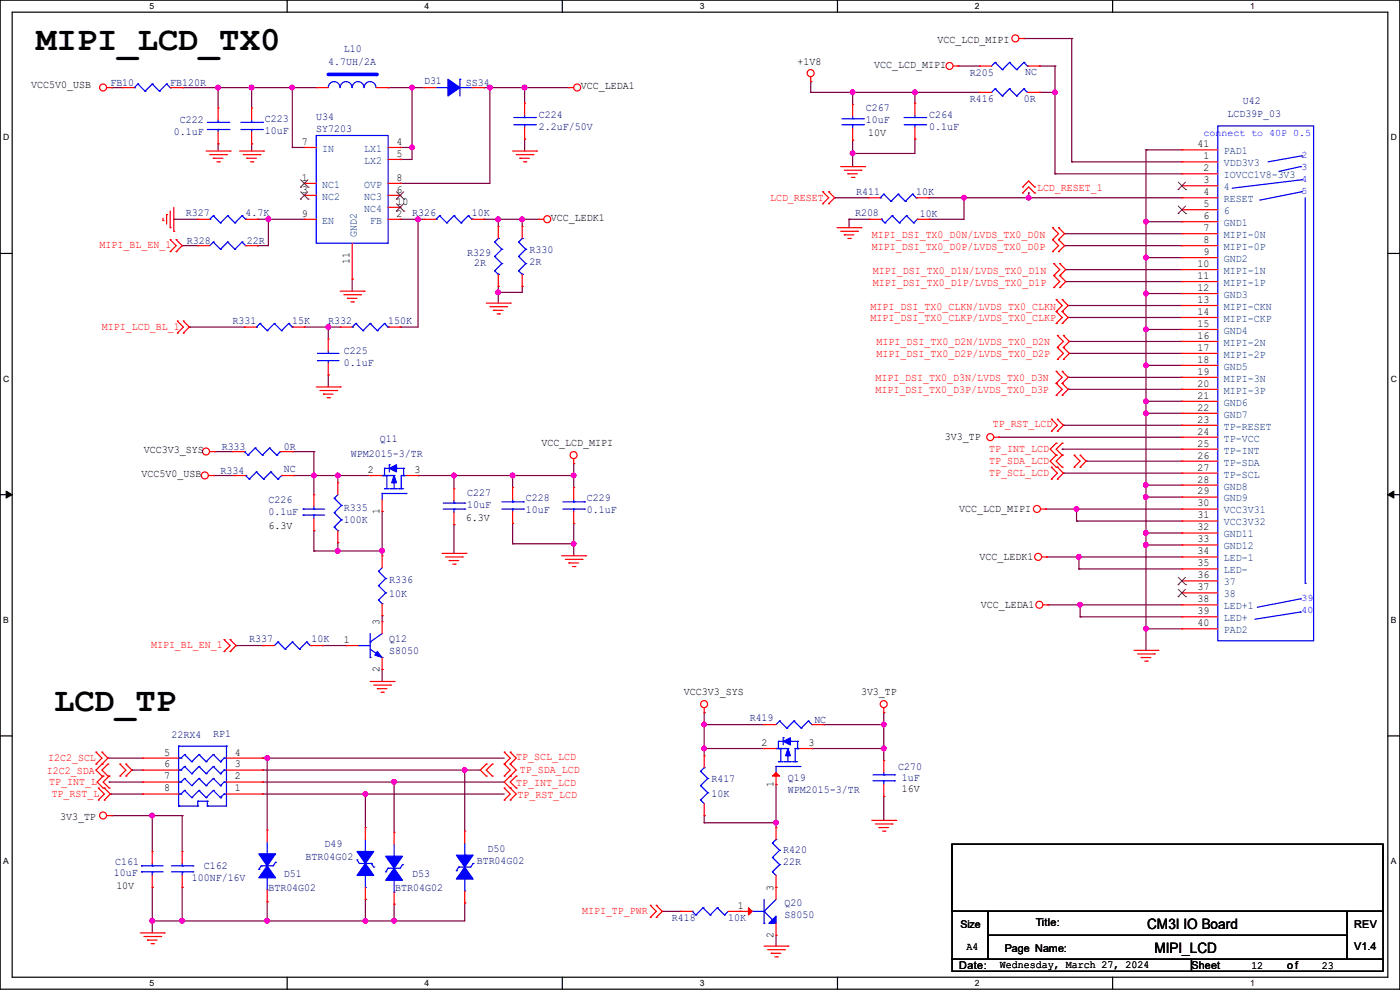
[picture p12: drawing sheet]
<svg xmlns="http://www.w3.org/2000/svg" width="297mm" height="210mm" viewBox="0 0 297 210" stroke-linecap="round" stroke-linejoin="round" font-family="sans-serif">
<defs><g id="words">
<g font-size="7.2">
<text x="7.7" y="10.7">MIPI_LCD_TX0</text>
<text x="11.5" y="150.9">LCD_TP</text>
</g>
<g font-size="3">
<text x="243.4" y="197.1">CM3I IO Board</text>
<text x="244.9" y="202.2">MIPI_LCD</text>
</g>
<g font-size="2.3" fill="#000080">
<text x="72.9" y="11">L10</text>
<text x="69.6" y="13.8">4.7UH/2A</text>
<text x="90" y="17.9">D31</text>
<text x="205.8" y="16.1">R205</text>
<text x="217.5" y="15.9">NC</text>
<text x="23.4" y="18.2">FB10</text>
<text x="36.1" y="18.2">FB120R</text>
<text x="98.8" y="18.2">SS34</text>
<text x="183.7" y="23.5">C267</text>
<text x="205.8" y="21.7">R416</text>
<text x="217.2" y="21.7">0R</text>
<text x="263.7" y="22">U42</text>
<text x="36.9" y="28.6">0.1uF</text>
<text x="38.1" y="26">C222</text>
<text x="56.2" y="25.8">C223</text>
<text x="56.2" y="28.3">10uF</text>
<text x="67.1" y="25.5">U34</text>
<text x="67.1" y="28.1">SY7203</text>
<text x="114.3" y="25">C224</text>
<text x="114.3" y="27.6">2.2uF/50V</text>
<text x="183.7" y="26">10uF</text>
<text x="197.1" y="25">C264</text>
<text x="197.1" y="27.6">0.1uF</text>
<text x="260.4" y="24.8">LCD39P_03</text>
<text x="181.7" y="41.3">R411</text>
<text x="194.3" y="41.3">10K</text>
<text x="39.4" y="45.8">R327</text>
<text x="52.1" y="45.8">4.7K</text>
<text x="87.4" y="45.8">R326</text>
<text x="100.1" y="45.8">10K</text>
<text x="181.4" y="45.8">R208</text>
<text x="195.1" y="46.1">10K</text>
<text x="39.7" y="51.7">R328</text>
<text x="52.4" y="51.7">22R</text>
<text x="112.3" y="53.7">R330</text>
<text x="99.1" y="54.2">R329</text>
<text x="100.6" y="56.5">2R</text>
<text x="112.3" y="56.3">2R</text>
<text x="49.3" y="68.7">R331</text>
<text x="62" y="68.7">15K</text>
<text x="69.6" y="68.7">R332</text>
<text x="82.3" y="68.7">150K</text>
<text x="72.9" y="75.1">C225</text>
<text x="72.9" y="77.6">0.1uF</text>
<text x="47" y="95.4">R333</text>
<text x="60.2" y="95.4">0R</text>
<text x="80.6" y="93.9">Q11</text>
<text x="46.8" y="100.5">R334</text>
<text x="60.2" y="100.2">NC</text>
<text x="74.5" y="96.9">WPM2015-3/TR</text>
<text x="56.9" y="106.8">C226</text>
<text x="99.1" y="105.3">C227</text>
<text x="99.1" y="107.8">10uF</text>
<text x="111.5" y="106.3">C228</text>
<text x="124.5" y="106.3">C229</text>
<text x="56.9" y="109.3">0.1uF</text>
<text x="72.9" y="108.3">R335</text>
<text x="72.9" y="110.9">100K</text>
<text x="111.5" y="108.8">10uF</text>
<text x="124.5" y="108.8">0.1uF</text>
<text x="82.6" y="123.6">R336</text>
<text x="82.6" y="126.6">10K</text>
<text x="52.9" y="136.3">R337</text>
<text x="66.1" y="136.3">10K</text>
<text x="82.6" y="136.3">Q12</text>
<text x="82.6" y="138.8">S8050</text>
<text x="159" y="153">R419</text>
<text x="172.8" y="153.3">NC</text>
<text x="36.4" y="156.6">22RX4</text>
<text x="45.3" y="156.3">RP1</text>
<text x="150.9" y="166">R417</text>
<text x="167.2" y="165.7">Q19</text>
<text x="190.5" y="163.4">C270</text>
<text x="191.3" y="165.7">1uF</text>
<text x="150.9" y="169">10K</text>
<text x="167.2" y="168.3">WPM2015-3/TR</text>
<text x="68.9" y="179.7">D49</text>
<text x="24.2" y="185.8">10uF</text>
<text x="24.4" y="183.5">C161</text>
<text x="43.2" y="184.3">C162</text>
<text x="64.8" y="182.5">BTR04G02</text>
<text x="101.1" y="183.3">BTR04G02</text>
<text x="103.4" y="180.7">D50</text>
<text x="166.2" y="181">R420</text>
<text x="166.2" y="183.5">22R</text>
<text x="40.7" y="186.8">100NF/16V</text>
<text x="56.9" y="189.1">BTR04G02</text>
<text x="60.2" y="186.1">D51</text>
<text x="83.9" y="189.1">BTR04G02</text>
<text x="87.4" y="186.1">D53</text>
<text x="142.5" y="195.5">R418</text>
<text x="154.5" y="195.5">10K</text>
<text x="166.4" y="192.2">Q20</text>
<text x="166.4" y="194.7">S8050</text>
</g>
<g font-size="2.3">
<text x="198.9" y="9">VCC_LCD_MIPI</text>
<text x="169.2" y="13.8">+1V8</text>
<text x="185.5" y="14.4">VCC_LCD_MIPI</text>
<text x="6.6" y="18.7">VCC5V0_USB</text>
<text x="123.2" y="18.9">VCC_LEDA1</text>
<text x="184.2" y="28.8">10V</text>
<text x="64.1" y="30.7">7</text>
<text x="84.1" y="30.7">4</text>
<text x="84.1" y="33.3">5</text>
<text x="254" y="31.2">41</text>
<text x="255.3" y="33.8">1</text>
<text x="64.1" y="40.9">3</text>
<text x="64.1" y="38.4">1</text>
<text x="84.1" y="40.9">6</text>
<text x="84.1" y="38.4">8</text>
<text x="255.3" y="36.3">2</text>
<text x="255.3" y="38.9">3</text>
<text x="255.3" y="41.4">4</text>
<text x="64.1" y="46">9</text>
<text x="84.1" y="46">2</text>
<text x="84.1" y="43.4">10</text>
<text x="116.9" y="46.9">VCC_LEDK1</text>
<text x="255.3" y="43.9">5</text>
<text x="255.3" y="46.5">6</text>
<text x="255.3" y="49">7</text>
<text x="255.3" y="51.6">8</text>
<text x="74.2" y="55.9" transform="rotate(-90 74.2 55.9)">11</text>
<text x="254" y="56.6">10</text>
<text x="254" y="59.2">11</text>
<text x="255.3" y="54.1">9</text>
<text x="254" y="61.7">12</text>
<text x="254" y="64.3">13</text>
<text x="254" y="66.8">14</text>
<text x="254" y="69.3">15</text>
<text x="254" y="71.9">16</text>
<text x="254" y="74.4">17</text>
<text x="254" y="77">18</text>
<text x="254" y="79.5">19</text>
<text x="254" y="82">20</text>
<text x="254" y="84.6">21</text>
<text x="254" y="87.1">22</text>
<text x="254" y="89.7">23</text>
<text x="114.9" y="94.6">VCC_LCD_MIPI</text>
<text x="200.4" y="93.3">3V3_TP</text>
<text x="254" y="92.2">24</text>
<text x="254" y="94.7">25</text>
<text x="30" y="101.2">VCC5V0_USB</text>
<text x="30.5" y="96.1">VCC3V3_SYS</text>
<text x="78" y="100.3">2</text>
<text x="87.9" y="100.3">3</text>
<text x="254" y="97.3">26</text>
<text x="254" y="99.8">27</text>
<text x="254" y="102.4">28</text>
<text x="254" y="104.9">29</text>
<text x="254" y="107.4">30</text>
<text x="56.9" y="112.1">6.3V</text>
<text x="80.5" y="109" transform="rotate(-90 80.5 109)">1</text>
<text x="98.8" y="110.6">6.3V</text>
<text x="203.5" y="108.6">VCC_LCD_MIPI</text>
<text x="254" y="110">31</text>
<text x="254" y="112.5">32</text>
<text x="207.8" y="118.7">VCC_LEDK1</text>
<text x="254" y="115.1">33</text>
<text x="254" y="117.6">34</text>
<text x="254" y="120.1">35</text>
<text x="254" y="122.7">36</text>
<text x="254" y="125.2">37</text>
<text x="208.1" y="128.9">VCC_LEDA1</text>
<text x="254" y="127.8">38</text>
<text x="254" y="130.3">39</text>
<text x="72.9" y="136.4">1</text>
<text x="80.5" y="132.6" transform="rotate(-90 80.5 132.6)">3</text>
<text x="254" y="132.8">40</text>
<text x="80.5" y="142.5" transform="rotate(-90 80.5 142.5)">2</text>
<text x="145.1" y="147.4">VCC3V3_SYS</text>
<text x="182.7" y="147.4">3V3_TP</text>
<text x="34.8" y="160.3">5</text>
<text x="49.8" y="160.3">4</text>
<text x="161.6" y="158.2">2</text>
<text x="171.5" y="158.2">3</text>
<text x="34.8" y="162.8">6</text>
<text x="34.8" y="165.4">7</text>
<text x="34.8" y="167.9">8</text>
<text x="49.8" y="167.9">1</text>
<text x="49.8" y="165.4">2</text>
<text x="49.8" y="162.8">3</text>
<text x="164.1" y="166.9" transform="rotate(-90 164.1 166.9)">1</text>
<text x="12.7" y="173.9">3V3_TP</text>
<text x="191.3" y="168">16V</text>
<text x="24.7" y="188.6">10V</text>
<text x="164.1" y="189" transform="rotate(-90 164.1 189)">3</text>
<text x="156.5" y="192.8">1</text>
<text x="219.8" y="196.4">Title:</text>
<text x="287.3" y="196.9">REV</text>
<text x="164.1" y="198.9" transform="rotate(-90 164.1 198.9)">2</text>
<text x="205" y="201.5">A4</text>
<text x="213.1" y="202">Page Name:</text>
<text x="287.3" y="201.5">V1.4</text>
<text x="203.5" y="205.6">Date:</text>
<text x="212.1" y="205.4">Wednesday, March 27, 2024</text>
<text x="252.8" y="205.6">Sheet</text>
<text x="265.5" y="205.6">12</text>
<text x="273.1" y="205.6">of</text>
<text x="280.5" y="205.6">23</text>
</g>
<g font-size="2.3" fill="#004080">
<text x="68.4" y="32.2">IN</text>
<text x="77.3" y="32.2">LX1</text>
<text x="77.3" y="34.8">LX2</text>
<text x="259.6" y="35.3">VDD3V3</text>
<text x="259.6" y="32.7">PAD1</text>
<text x="68.4" y="39.8">NC1</text>
<text x="77.3" y="39.8">OVP</text>
<text x="259.6" y="37.8">IOVCC1V8-3V3</text>
<text x="259.6" y="40.3">4</text>
<text x="68.4" y="42.4">NC2</text>
<text x="68.4" y="47.5">EN</text>
<text x="77.3" y="42.4">NC3</text>
<text x="77.3" y="44.9">NC4</text>
<text x="78.5" y="47.5">FB</text>
<text x="259.6" y="42.9">RESET</text>
<text x="259.6" y="45.4">6</text>
<text x="259.6" y="48">GND1</text>
<text x="75.7" y="50.3" transform="rotate(-90 75.7 50.3)">GND2</text>
<text x="259.6" y="50.5">MIPI-0N</text>
<text x="259.6" y="53">MIPI-0P</text>
<text x="259.6" y="55.6">GND2</text>
<text x="259.6" y="58.1">MIPI-1N</text>
<text x="259.6" y="60.7">MIPI-1P</text>
<text x="259.6" y="63.2">GND3</text>
<text x="259.6" y="65.7">MIPI-CKN</text>
<text x="259.6" y="68.3">MIPI-CKP</text>
<text x="259.6" y="70.8">GND4</text>
<text x="259.6" y="73.4">MIPI-2N</text>
<text x="259.6" y="75.9">MIPI-2P</text>
<text x="259.6" y="78.4">GND5</text>
<text x="259.6" y="81">MIPI-3N</text>
<text x="259.6" y="83.5">MIPI-3P</text>
<text x="259.6" y="86.1">GND6</text>
<text x="259.6" y="88.6">GND7</text>
<text x="259.6" y="91.1">TP-RESET</text>
<text x="259.6" y="93.7">TP-VCC</text>
<text x="259.6" y="96.2">TP-INT</text>
<text x="259.6" y="98.8">TP-SDA</text>
<text x="259.6" y="101.3">TP-SCL</text>
<text x="259.6" y="103.8">GND8</text>
<text x="259.6" y="106.4">GND9</text>
<text x="259.6" y="108.9">VCC3V31</text>
<text x="259.6" y="111.5">VCC3V32</text>
<text x="259.6" y="114">GND11</text>
<text x="259.6" y="116.5">GND12</text>
<text x="259.6" y="119.1">LED-1</text>
<text x="259.6" y="121.6">LED-</text>
<text x="259.6" y="124.2">37</text>
<text x="259.6" y="126.7">38</text>
<text x="259.6" y="129.2">LED+1</text>
<text x="259.6" y="131.8">LED+</text>
<text x="259.6" y="134.3">PAD2</text>
</g>
<g font-size="2.3" fill="#f00">
<text x="220" y="40.5">LCD_RESET_1</text>
<text x="163.4" y="42.5">LCD_RESET</text>
<text x="21.1" y="52.7">MIPI_BL_EN_1</text>
<text x="185" y="50.4">MIPI_DSI_TX0_D0N/LVDS_TX0_D0N</text>
<text x="185" y="53">MIPI_DSI_TX0_D0P/LVDS_TX0_D0P</text>
<text x="185.2" y="58">MIPI_DSI_TX0_D1N/LVDS_TX0_D1N</text>
<text x="184.7" y="65.7">MIPI_DSI_TX0_CLKN/LVDS_TX0_CLKN</text>
<text x="185.2" y="60.6">MIPI_DSI_TX0_D1P/LVDS_TX0_D1P</text>
<text x="21.6" y="70">MIPI_LCD_BL_1</text>
<text x="184.7" y="68.2">MIPI_DSI_TX0_CLKP/LVDS_TX0_CLKP</text>
<text x="186" y="73.3">MIPI_DSI_TX0_D2N/LVDS_TX0_D2N</text>
<text x="186" y="75.8">MIPI_DSI_TX0_D2P/LVDS_TX0_D2P</text>
<text x="185.7" y="80.9">MIPI_DSI_TX0_D3N/LVDS_TX0_D3N</text>
<text x="185.7" y="83.4">MIPI_DSI_TX0_D3P/LVDS_TX0_D3P</text>
<text x="209.8" y="95.9">TP_INT_LCD</text>
<text x="210.6" y="90.6">TP_RST_LCD</text>
<text x="209.8" y="101">TP_SCL_LCD</text>
<text x="209.8" y="98.4">TP_SDA_LCD</text>
<text x="32" y="137.5">MIPI_BL_EN_1</text>
<text x="10.2" y="161.4">I2C2_SCL</text>
<text x="109.5" y="161.2">TP_SCL_LCD</text>
<text x="9.9" y="164.2">I2C2_SDA</text>
<text x="10.5" y="166.5">TP_INT_L</text>
<text x="109.5" y="166.7">TP_INT_LCD</text>
<text x="110.3" y="164">TP_SDA_LCD</text>
<text x="11" y="169">TP_RST_L</text>
<text x="109.8" y="169.3">TP_RST_LCD</text>
<text x="123.5" y="193.9">MIPI_TP_PWR</text>
</g>
<text font-size="2.2" x="203.8" y="196.9">Size</text>
<g font-size="2.1" fill="#00f">
<text x="255.3" y="28.9">connect to 40P 0.5</text>
<text x="276.1" y="33.4">2</text>
<text x="276.1" y="36">3</text>
<text x="276.1" y="38.5">4</text>
<text x="276.1" y="41.1">5</text>
<text x="276.1" y="130">40</text>
<text x="276.1" y="127.4">39</text>
</g>
<g font-size="1.8">
<text x="31.7" y="1.9">5</text>
<text x="90.1" y="1.9">4</text>
<text x="148.5" y="1.9">3</text>
<text x="206.8" y="1.9">2</text>
<text x="265.2" y="1.9">1</text>
<text x=".7" y="29.8">D</text>
<text x="295.1" y="29.8">D</text>
<text x=".7" y="80.9">C</text>
<text x="295.1" y="80.9">C</text>
<text x=".7" y="132.1">B</text>
<text x="295.1" y="132.1">B</text>
<text x=".7" y="183.3">A</text>
<text x="295.1" y="183.3">A</text>
<text x="31.7" y="209.2">5</text>
<text x="90.1" y="209.2">4</text>
<text x="148.5" y="209.2">3</text>
<text x="206.8" y="209.2">2</text>
<text x="265.2" y="209.2">1</text>
</g>
</g></defs>
<path d="M0 0h297v209.8h-297zM2.6 2.6h291.8v204.7h-291.8z" fill="none" stroke="#000" stroke-width=".25"/>
<g fill="#fff">
<path d="M31.7 .3h1v2h-1z"/>
<path d="M31.7 207.6h1v1.9h-1z"/>
</g>
<path d="M60.9 0v2.6M60.9 207.3v2.5" fill="none" stroke="#000" stroke-width=".25"/>
<g fill="#fff">
<path d="M90.1 .3h1v2h-1z"/>
<path d="M90.1 207.6h1v1.9h-1z"/>
</g>
<path d="M119.3 0v2.6M119.3 207.3v2.5" fill="none" stroke="#000" stroke-width=".25"/>
<g fill="#fff">
<path d="M148.5 .3h.9v2h-.9z"/>
<path d="M148.5 207.6h.9v1.9h-.9z"/>
</g>
<path d="M177.7 0v2.6M177.7 207.3v2.5" fill="none" stroke="#000" stroke-width=".25"/>
<g fill="#fff">
<path d="M206.8 .3h1v2h-1z"/>
<path d="M206.8 207.6h1v1.9h-1z"/>
</g>
<path d="M236.1 0v2.6M236.1 207.3v2.5" fill="none" stroke="#000" stroke-width=".25"/>
<g fill="#fff">
<path d="M265.2 .3h1v2h-1z"/>
<path d="M265.2 207.6h1v1.9h-1z"/>
<path d="M.7 28.2h1.2v1.9h-1.2z"/>
<path d="M295.1 28.2h1.2v1.9h-1.2z"/>
<path d="M.7 79.3h1.2v2h-1.2z"/>
<path d="M295.1 79.3h1.2v2h-1.2z"/>
</g>
<path d="M0 53.8h2.6M294.4 53.8h2.6" fill="none" stroke="#000" stroke-width=".25"/>
<g fill="#fff">
<path d="M.7 130.5h1.2v2h-1.2z"/>
<path d="M295.1 130.5h1.1v2h-1.1z"/>
</g>
<path d="M0 104.9h2.6M294.4 104.9h2.6" fill="none" stroke="#000" stroke-width=".25"/>
<path d="M1.3 104.2l1.3 .7-1.3 .8zM294.4 104.9l1.3-.7v1.5z" fill="#000" stroke="#000" stroke-width=".21"/>
<g fill="#fff">
<path d="M.7 181.7h1.2v2h-1.2z"/>
<path d="M295.1 181.7h1.1v2h-1.1z"/>
</g>
<path d="M0 156.1h2.6M294.4 156.1h2.6M202 179.1h91.4v14.2h-91.4zM202 193.3h7.6v10.2h-7.6zM209.6 193.3h76.2v5.1h-76.2zM209.6 198.4h76.2v5.1h-76.2zM285.8 193.3h7.6v10.2h-7.6zM202 203.5h50.8v2.5h-50.8zM252.8 203.5h40.6v2.5h-40.6z" fill="none" stroke="#000" stroke-width=".25"/>
<g fill="none" stroke="#800040" stroke-width=".25">
<path d="M23.7 18.6h.1M23.7 18.6h2.3M38.7 18.6h.1M38.7 18.6h28.4M46.3 18.6h.1M46.3 18.6v4.3M53.4 18.6h.1M53.4 18.6v4.3M62 18.6h.1M62 18.6v12.7M82.3 18.6h.1M82.3 18.6h7.7"/>
<path d="M87.4 18.6h.1M87.4 18.6v15.2h-2.5M102.7 18.6h.1M102.7 18.6h18M103.9 18.6h.1M103.9 18.6v20.3h-19M111.3 18.6h.1M111.3 18.6v3.3M172 17.3h.1M172 19.6h.1M172 19.6h35.8M172 17.3v2.3"/>
<path d="M180.9 19.6h.1M180.9 19.6v2.5M194.1 19.6h.1M194.1 19.6v2.3M203.2 14h.1M203.2 14h4.6M217.2 8.2h.1M217.2 8.2h10.2M220.5 19.6h.1M220.5 14h.1M220.5 19.6h3.3M220.5 14h3.3"/>
<path d="M223.8 14h.1M223.8 19.6h.1M223.8 14v22.9M227.4 8.2h.1M227.4 8.2v26.1M46.3 30.5h.1M46.3 30.5v1.5M53.4 30.5h.1M53.4 30.5v1.5M62 31.3h.1M62 31.3h2.6M84.9 31.3h.1"/>
<path d="M84.9 38.9h.1M84.9 33.8h.1M84.9 31.3h2.5M87.4 31.3h.1M111.3 29.5h.1M111.3 29.5v2.5M180.9 29.8h.1M180.9 32.6h.1M180.9 29.8v5.5M194.1 29.5h.1M194.1 29.5v3.1h-13.2M223.8 36.9h.1"/>
<path d="M223.8 36.9h26.9M227.4 34.3h.1M227.4 34.3h23.3M243.1 31.8h.1M243.1 31.8v106.2M243.1 31.8h7.6M36.9 46.5h.1M36.9 46.5h5.1M38.7 52.1h.1M38.7 52.1h3.3M54.7 46.5h.1M54.7 52.1h.1"/>
<path d="M54.7 46.5h9.9M56.9 46.5h.1M56.9 46.5v5.6h-2.2M74.7 59.2h.1M74.7 59.2v2.6M84.9 46.5h.1M84.9 46.5h5.1M88.7 46.5h.1M88.7 46.5v22.9h-3.8M102.7 46.5h.1M102.7 46.5h11.6M105.7 46.5h.1"/>
<path d="M105.7 46.5v1.5M110.8 46.5h.1M110.8 46.5v1.5M177.1 42h.1M177.1 42h7.1M180.1 46.5h.1M180.1 46.5h4.3M180.1 46.5v1.8M196.9 42h.1M196.9 42h53.8M197.1 46.5h.1M204.5 42h.1"/>
<path d="M204.5 42v4.5h-7.4M218.2 40.9h.1M218.2 42h.1M218.2 40.9v1.1M225.8 52.1h.1M225.8 49.6h.1M225.8 52.1h24.9M225.8 49.6h24.9M226.1 59.7h.1M226.1 57.2h.1M226.1 59.7h24.6M226.1 57.2h24.6"/>
<path d="M243.1 47h.1M243.1 54.7h.1M243.1 47h7.6M243.1 54.7h7.6M40.2 69.4h.1M40.2 69.4h11.7M64.6 69.4h.1M64.6 69.4h7.6M69.6 69.4h.1M69.6 79.5h.1M69.6 69.4v2.5M69.6 79.5v2.6"/>
<path d="M84.9 69.4h.1M105.7 60.7h.1M105.7 62h.1M105.7 60.7v3.6M110.8 60.7h.1M110.8 60.7v1.3h-5.1M226.6 64.8h.1M226.6 67.4h.1M226.6 64.8h24.1M226.6 67.4h24.1M226.9 75h.1M226.9 72.4h.1"/>
<path d="M226.9 75h23.8M226.9 72.4h23.8M243.1 77.5h.1M243.1 69.9h.1M243.1 62.3h.1M243.1 77.5h7.6M243.1 69.9h7.6M243.1 62.3h7.6M45.5 95.8h.1M45.5 95.8h3.8M62 95.8h.1M62 95.8h4.6"/>
<path d="M66.6 95.8h.1M66.6 95.8v9.1M121.7 98.3h.1M121.7 98.3v5.1M211.9 92.8h.1M211.9 92.8h38.8M225.3 95.3h.1M225.3 95.3h25.4M225.6 90.2h.1M225.6 90.2h25.1M226.6 82.6h.1M226.6 80.1h.1"/>
<path d="M226.6 82.6h24.1M226.6 80.1h24.1M230.4 97.8h.1M230.4 97.8h20.3M243.1 85.1h.1M243.1 87.7h.1M243.1 85.1h7.6M243.1 87.7h7.6M45.3 100.9h.1M45.3 100.9h4.3M62.3 100.9h.1M62.3 100.9h16.2"/>
<path d="M66.6 100.9h.1M66.6 116.9h.1M66.6 112.6h.1M66.6 112.6v4.3M66.6 116.9h14.5M71.7 100.9h.1M71.7 115.1h.1M71.7 116.9h.1M71.7 100.9v1.5M71.7 115.1v1.8M81.1 108.5h.1M81.1 116.9h.1"/>
<path d="M81.1 108.5v9.4M88.7 100.9h.1M88.7 100.9h33M96.3 111.3h.1M96.3 100.9h.1M96.3 100.9v2.8M96.3 111.3v6.1M108.8 111h.1M108.8 115.4h.1M108.8 100.9h.1M108.8 100.9v2.5M108.8 111v4.4"/>
<path d="M108.8 115.4h12.9M121.7 111h.1M121.7 115.4h.1M121.7 100.9h.1M121.7 111v6.9M221.8 108h.1M221.8 108h28.9M222 118.2h.1M222 118.2h28.7M225.6 100.4h.1M225.6 100.4h25.1M228.4 110.5h.1"/>
<path d="M228.4 108h.1M228.4 110.5h22.3M228.4 108v2.5M228.9 118.2h.1M228.9 118.2v2.5M243.1 113.1h.1M243.1 115.6h.1M243.1 102.9h.1M243.1 105.5h.1M243.1 113.1h7.6M243.1 115.6h7.6M243.1 102.9h7.6"/>
<path d="M243.1 105.5h7.6M50.1 136.9h.1M50.1 136.9h5.6M68.4 136.9h.1M68.4 136.9h5M81.1 130.6h.1M81.1 130.6v1.3M222.3 128.3h.1M222.3 128.3h28.4M228.9 120.7h.1M228.9 120.7h21.8M229.2 130.9h.1"/>
<path d="M229.2 128.3h.1M229.2 130.9h21.5M229.2 128.3v2.6M243.1 133.4h.1M243.1 133.4h7.6M81.1 142h.1M81.1 142v2.6M149.4 153.7h.1M149.4 158.8h.1M149.4 151.2h.1M149.4 153.7h12.7M149.4 151.2v9.1"/>
<path d="M149.4 158.8h12.7M172.3 158.8h.1M172.3 158.8h15.2M174.8 153.7h.1M174.8 153.7h12.7M187.5 158.8h.1M187.5 153.7h.1M187.5 151.2h.1M187.5 151.2v10.1M22.9 160.8h.1M22.9 160.8h7.4M23.2 165.9h.1"/>
<path d="M23.2 165.9h7.1M23.4 168.4h.1M23.4 168.4h6.9M23.7 173h.1M23.7 173h15M28 163.4h.1M28 163.4h2.3M32.3 173h.1M32.3 173v7.6M38.7 173h.1M38.7 173v7.6M55.7 160.8h.1"/>
<path d="M55.7 163.4h.1M55.7 165.9h.1M55.7 168.4h.1M55.7 163.4h46.2M55.7 160.8h51.3M55.7 165.9h51.3M55.7 168.4h51.3M56.7 160.8h.1M56.7 160.8v15.3M77.5 168.4h.1M77.5 168.4v7.2M83.6 165.9h.1"/>
<path d="M83.6 165.9v10.7M98.6 163.4h.1M98.6 163.4v12.9M149.4 173h.1M149.4 174.5h.1M149.4 173v1.5M149.4 174.5h15.2M164.6 174.5h.1M164.6 166.4h.1M164.6 166.4v9.2M187.5 169h.1M187.5 169v5"/>
<path d="M32.3 195.4h.1M32.3 188.3h.1M32.3 188.3v9.6M38.7 195.4h.1M38.7 188.3h.1M38.7 188.3v7.1M56.7 195.4h.1M56.7 191.3h.1M56.7 191.3v4.1M77.5 195.4h.1M77.5 190.8h.1M77.5 190.8v4.6"/>
<path d="M83.6 195.4h.1M83.6 191.8h.1M83.6 191.8v3.6M98.6 191.6h.1M98.6 191.6v3.8h-66.3M140.5 193.3h.1M140.5 193.3h3.8M164.6 198.4h.1M164.6 198.4v2.3"/>
</g>
<g fill="#f0f" stroke="#f0f" stroke-width=".25">
<circle cx="71.6" cy="100.9" r=".49"/>
<circle cx="81" cy="116.9" r=".49"/>
<circle cx="71.6" cy="116.9" r=".49"/>
<circle cx="66.6" cy="100.9" r=".49"/>
<circle cx="96.3" cy="100.9" r=".49"/>
<circle cx="121.7" cy="115.3" r=".49"/>
<circle cx="121.7" cy="100.9" r=".49"/>
<circle cx="108.7" cy="100.9" r=".49"/>
<circle cx="87.4" cy="31.3" r=".49"/>
<circle cx="87.4" cy="18.6" r=".49"/>
<circle cx="88.7" cy="46.5" r=".49"/>
<circle cx="46.2" cy="18.6" r=".49"/>
<circle cx="111.3" cy="18.6" r=".49"/>
<circle cx="69.6" cy="69.4" r=".49"/>
<circle cx="110.8" cy="46.5" r=".49"/>
<circle cx="103.9" cy="18.6" r=".49"/>
<circle cx="62" cy="18.6" r=".49"/>
<circle cx="53.4" cy="18.6" r=".49"/>
<circle cx="105.7" cy="46.5" r=".49"/>
<circle cx="105.7" cy="62" r=".49"/>
<circle cx="56.9" cy="46.5" r=".49"/>
<circle cx="204.5" cy="41.9" r=".49"/>
<circle cx="194.1" cy="19.6" r=".49"/>
<circle cx="180.9" cy="19.6" r=".49"/>
<circle cx="180.9" cy="32.5" r=".49"/>
<circle cx="98.6" cy="163.3" r=".49"/>
<circle cx="83.6" cy="165.9" r=".49"/>
<circle cx="77.5" cy="168.4" r=".49"/>
<circle cx="32.3" cy="173" r=".49"/>
<circle cx="32.3" cy="195.3" r=".49"/>
<circle cx="77.5" cy="195.3" r=".49"/>
<circle cx="56.7" cy="195.3" r=".49"/>
<circle cx="83.6" cy="195.3" r=".49"/>
<circle cx="38.6" cy="195.3" r=".49"/>
<circle cx="56.7" cy="160.8" r=".49"/>
<circle cx="243.1" cy="133.4" r=".49"/>
<circle cx="243.1" cy="115.6" r=".49"/>
<circle cx="243.1" cy="113.1" r=".49"/>
<circle cx="243.1" cy="105.4" r=".49"/>
<circle cx="243.1" cy="102.9" r=".49"/>
<circle cx="243.1" cy="87.7" r=".49"/>
<circle cx="243.1" cy="85.1" r=".49"/>
<circle cx="243.1" cy="77.5" r=".49"/>
<circle cx="243.1" cy="69.9" r=".49"/>
<circle cx="243.1" cy="47" r=".49"/>
<circle cx="243.1" cy="62.3" r=".49"/>
<circle cx="243.1" cy="54.6" r=".49"/>
<circle cx="229.1" cy="128.3" r=".49"/>
<circle cx="228.9" cy="118.1" r=".49"/>
<circle cx="228.4" cy="108" r=".49"/>
<circle cx="223.8" cy="19.6" r=".49"/>
<circle cx="187.5" cy="158.8" r=".49"/>
<circle cx="149.4" cy="153.7" r=".49"/>
<circle cx="149.4" cy="158.8" r=".49"/>
<circle cx="187.5" cy="153.7" r=".49"/>
<circle cx="164.6" cy="174.5" r=".49"/>
<circle cx="218.2" cy="41.9" r=".49"/>
</g>
<g fill="none" stroke="#f00" stroke-width=".25">
<path d="M22.6 18.6h1.1M23.7 18.6h.1M120.7 18.6h.1M120.7 18.6h1M172 17.3h.1M172 16.3v1M202.2 14h1M203.2 14h.1M216.2 8.2h1M217.2 8.2h.1M43.7 32h5.1M44.5 32.8h3.5"/>
<path d="M45.3 33.6h.1M45.3 33.6h2M46 34.3h.5M46.5 34.3h.1M48 32.8h.1M48.8 32h.1M50.8 32h5.1M51.6 32.8h3.6M52.4 33.6h.1M52.4 33.6h2M53.1 34.3h.5M53.6 34.3h.1"/>
<path d="M55.2 32.8h.1M55.9 32h.1M64.6 31.3h.1M64.6 38.9h.1M64.6 31.3h2.5M64.6 38.9h2.5M82.3 31.3h2.6M82.3 38.9h2.6M82.3 33.8h2.6M84.9 31.3h.1M84.9 33.8h.1M84.9 38.9h.1"/>
<path d="M108.8 32h5M109.5 32.8h3.6M110.3 33.6h.1M110.3 33.6h2M111 34.3h.5M111.5 34.3h.1M113.1 32.8h.1M113.8 32h.1M178.4 35.3h5M179.1 36.1h3.6M179.9 36.9h.1M179.9 36.9h2"/>
<path d="M180.6 37.6h.5M181.1 37.6h.1M182.7 36.1h.1M183.4 35.3h.1M217 39.7h.1M217 39.7l1.2-1.3 1.3 1.3M219.5 39.7h.1M250.7 34.3h.1M250.7 36.9h.1M250.7 39.4h.1M250.7 31.8h.1M250.7 34.3h7.7"/>
<path d="M250.7 36.9h7.7M250.7 39.4h7.7M250.7 31.8h7.7M34.6 46.8h.1M34.6 46.3v.5M35.3 45.5h.1M35.3 45.5v2M36.1 48.3h.1M36.1 53.4h.1M36.1 50.8h.1M36.1 44.7v3.6M36.1 50.8l1.3 1.3-1.3 1.3"/>
<path d="M36.9 49.1h.1M36.9 44v5.1M37.4 50.8h.1M37.4 53.4h.1M37.4 50.8l1.3 1.3-1.3 1.3M42 46.5h.1M42 46.5h2.5M52.1 46.5h2.6M54.7 46.5h.1M64.6 41.4h.1M64.6 46.5h.1M64.6 46.5h2.5"/>
<path d="M64.6 41.4h2.5M74.7 59.2h.1M74.7 51.6v7.6M82.3 46.5h2.6M82.3 41.4h2.6M82.3 44h2.6M84.9 46.5h.1M84.9 41.4h.1M84.9 44h.1M114.3 46.5h.1M114.3 46.5h1.1M174.5 43.2h.1"/>
<path d="M174.5 40.7h.1M174.5 40.7l1.3 1.3-1.3 1.2M175.8 40.7h.1M175.8 43.2h.1M175.8 40.7l1.3 1.3-1.3 1.2M177.6 48.3h5.1M178.4 49.1h3.5M179.1 49.8h.1M179.1 49.8h2M179.9 50.6h.5M180.4 50.6h.1M181.9 49.1h.1"/>
<path d="M182.7 48.3h.1M217 40.9h.1M217 40.9l1.2-1.2 1.3 1.2M219.5 40.9h.1M223.3 50.8h.1M223.3 48.3h.1M223.3 53.4h.1M223.3 48.3l1.3 1.3-1.3 1.2M223.3 50.8l1.3 1.3-1.3 1.3M223.6 58.5h.1M223.6 55.9h.1M223.6 55.9l1.2 1.3-1.2 1.3"/>
<path d="M223.6 58.5l1.2 1.2-1.2 1.3M224.6 48.3h.1M224.6 50.8h.1M224.6 53.4h.1M224.6 50.8l1.2 1.3-1.2 1.3M224.6 48.3l1.2 1.3-1.2 1.2M224.8 55.9h.1M224.8 58.5h.1M224.8 55.9l1.3 1.3-1.3 1.3M224.8 58.5l1.3 1.2-1.3 1.3M250.7 42h.1M250.7 44.5h.1"/>
<path d="M250.7 47h.1M250.7 49.6h.1M250.7 52.1h.1M250.7 54.7h.1M250.7 57.2h.1M250.7 59.7h.1M250.7 42h7.7M250.7 44.5h7.7M250.7 47h7.7M250.7 49.6h7.7M250.7 52.1h7.7M250.7 54.7h7.7"/>
<path d="M250.7 57.2h7.7M250.7 59.7h7.7M37.6 70.7h.1M37.6 68.1h.1M37.6 68.1l1.3 1.3-1.3 1.3M38.9 68.1h.1M38.9 70.7h.1M38.9 68.1l1.3 1.3-1.3 1.3M51.9 69.4h.1M51.9 69.4h2.5M62 69.4h2.6M64.6 69.4h.1"/>
<path d="M72.2 61.8h5.1M72.9 62.5h3.6M73.7 63.3h.1M73.7 63.3h2M74.5 64.1h.5M75 64.1h.1M76.5 62.5h.1M77.3 61.8h.1M103.2 64.3h5M103.9 65.1h3.6M104.7 65.8h.1M104.7 65.8h2"/>
<path d="M105.5 66.6h.5M106 66.6h.1M107.5 65.1h.1M108.2 64.3h.1M223.6 61h.1M224.1 66.1h.1M224.1 63.5h.1M224.1 68.6h.1M224.1 78.8h.1M224.1 63.5l1.2 1.3-1.2 1.3M224.1 66.1l1.2 1.3-1.2 1.2M224.1 78.8l1.2 1.3-1.2 1.2"/>
<path d="M224.3 73.7h.1M224.3 71.2h.1M224.3 76.2h.1M224.3 71.2l1.3 1.2-1.3 1.3M224.3 73.7l1.3 1.3-1.3 1.2M224.8 61h.1M225.3 63.5h.1M225.3 66.1h.1M225.3 68.6h.1M225.3 78.8h.1M225.3 63.5l1.3 1.3-1.3 1.3M225.3 66.1l1.3 1.3-1.3 1.2"/>
<path d="M225.3 78.8l1.3 1.3-1.3 1.2M225.6 71.2h.1M225.6 73.7h.1M225.6 76.2h.1M225.6 71.2l1.3 1.2-1.3 1.3M225.6 73.7l1.3 1.3-1.3 1.2M250.7 62.3h.1M250.7 64.8h.1M250.7 67.4h.1M250.7 69.9h.1M250.7 72.4h.1M250.7 75h.1"/>
<path d="M250.7 77.5h.1M250.7 62.3h7.7M250.7 64.8h7.7M250.7 67.4h7.7M250.7 69.9h7.7M250.7 72.4h7.7M250.7 75h7.7M250.7 77.5h7.7M44.5 95.8h1M45.5 95.8h.1M49.3 95.8h.1M49.3 95.8h2.6"/>
<path d="M59.5 95.8h2.5M62 95.8h.1M67.1 82.1h5.1M67.9 82.8h3.5M68.6 83.6h.1M68.6 83.6h2.1M69.4 84.4h.5M69.9 84.4h.1M71.4 82.8h.1M72.2 82.1h.1M121.7 98.3h.1M121.7 97.3v1"/>
<path d="M210.9 92.8h1M211.9 92.8h.1M223.1 91.5h.1M223.1 88.9h.1M223.1 99.1h.1M223.1 88.9l1.2 1.3-1.2 1.3M223.1 99.1l1.2 1.3-1.2 1.2M224.1 81.3h.1M224.1 83.9h.1M224.1 96.6h.1M224.1 94h.1M224.1 99.1h.1"/>
<path d="M224.1 81.3l1.2 1.3-1.2 1.3M224.1 94l-1.3 1.3 1.3 1.3M224.1 96.6l-1.3 1.2 1.3 1.3M224.3 88.9h.1M224.3 91.5h.1M224.3 99.1h.1M224.3 88.9l1.3 1.3-1.3 1.3M224.3 99.1l1.3 1.3-1.3 1.2M225.3 81.3h.1M225.3 83.9h.1M225.3 96.6h.1M225.3 94h.1"/>
<path d="M225.3 99.1h.1M225.3 81.3l1.3 1.3-1.3 1.3M225.3 94l-1.2 1.3 1.2 1.3M225.3 96.6l-1.2 1.2 1.2 1.3M227.9 99.1h.1M227.9 96.6h.1M227.9 96.6l1.3 1.2-1.3 1.3M229.2 96.6h.1M229.2 99.1h.1M229.2 96.6l1.2 1.2-1.2 1.3M250.7 80.1h.1M250.7 82.6h.1"/>
<path d="M250.7 85.1h.1M250.7 87.7h.1M250.7 90.2h.1M250.7 92.8h.1M250.7 95.3h.1M250.7 97.8h.1M250.7 92.8h7.7M250.7 80.1h7.7M250.7 82.6h7.7M250.7 85.1h7.7M250.7 87.7h7.7M250.7 90.2h7.7"/>
<path d="M250.7 95.3h7.7M250.7 97.8h7.7M44.2 100.9h1.1M45.3 100.9h.1M93.8 117.4h5M94.5 118.2h3.6M95.3 118.9h.1M95.3 118.9h2M96.1 119.7h.5M96.6 119.7h.1M98.1 118.2h.1M98.8 117.4h.1"/>
<path d="M119.2 117.9h5M119.9 118.7h3.6M120.7 119.4h.1M120.7 119.4h2M123.5 118.7h.1M124.2 117.9h.1M220.8 108h1M221 118.2h1M221.8 108h.1M222 118.2h.1M223.1 101.6h.1M224.3 101.6h.1"/>
<path d="M250.7 100.4h.1M250.7 102.9h.1M250.7 105.5h.1M250.7 108h.1M250.7 110.5h.1M250.7 113.1h.1M250.7 115.6h.1M250.7 118.2h.1M250.7 118.2h7.7M250.7 108h7.7M250.7 100.4h7.7M250.7 102.9h7.7"/>
<path d="M250.7 105.5h7.7M250.7 110.5h7.7M250.7 113.1h7.7M250.7 115.6h7.7M47.5 138.2h.1M47.5 135.7h.1M47.5 135.7l1.3 1.2-1.3 1.3M48.8 135.7h.1M48.8 138.2h.1M48.8 135.7l1.3 1.2-1.3 1.3M121.5 120.2h.5M122 120.2h.1"/>
<path d="M221.3 128.3h1M222.3 128.3h.1M240.6 138h5.1M241.3 138.7h3.6M242.1 139.5h.1M242.1 139.5h2M244.9 138.7h.1M245.7 138h.1M250.7 120.7h.1M250.7 123.2h.1M250.7 125.8h.1M250.7 128.3h.1"/>
<path d="M250.7 130.9h.1M250.7 133.4h.1M250.7 128.3h7.7M250.7 120.7h7.7M250.7 123.2h7.7M250.7 125.8h7.7M250.7 130.9h7.7M250.7 133.4h7.7M20.4 159.6h.1M20.4 159.6l1.2 1.2-1.2 1.3M21.6 159.6h.1M21.6 159.6l1.3 1.2-2.5 2.6 1.2 1.2"/>
<path d="M78.5 144.6h5.1M79.3 145.3h3.5M80.1 146.1h.1M80.1 146.1h2M80.8 146.9h.5M81.3 146.9h.1M82.8 145.3h.1M83.6 144.6h.1M107 159.6h.1M107 159.6l1.2 1.2-1.2 1.3M108.2 159.6h.1M108.2 159.6l1.3 1.2-1.3 1.3"/>
<path d="M149.4 151.2h.1M149.4 150.2v1M187.5 151.2h.1M187.5 150.2v1M242.9 140.3h.5M243.4 140.3h.1M20.4 162.1h.1M20.9 169.7h.1M20.9 167.2h.1M20.9 167.2l1.2 1.2-1.2 1.3M21.6 164.6h.1M21.6 162.1h.1"/>
<path d="M21.9 167.2h.1M21.9 164.6h.1M21.9 164.6l-1.3 1.3 1.3 1.3M22.1 167.2h.1M22.1 169.7h.1M22.1 167.2l1.3 1.2-1.3 1.3M22.6 173h1.1M22.9 164.6h.1M22.9 162.1h.1M22.9 162.1l-1.3 1.3 1.3 1.2M23.2 167.2h.1M23.2 164.6h.1"/>
<path d="M23.2 164.6l-1.3 1.3 1.3 1.3M23.7 173h.1M25.4 164.6h.1M25.4 162.1h.1M25.4 162.1l1.3 1.3-1.3 1.2M26.7 162.1h.1M26.7 164.6h.1M26.7 162.1l1.3 1.3-1.3 1.2M77.5 175.6h.1M77.5 175.6v2.5M103.2 162.1h.1M103.2 164.6h.1"/>
<path d="M103.2 162.1l-1.3 1.3 1.3 1.2M104.4 164.6h.1M104.4 162.1h.1M104.4 162.1l-1.2 1.3 1.2 1.2M107 162.1h.1M107 164.6h.1M107 169.7h.1M107 167.2h.1M107 167.2l1.2 1.2-1.2 1.3M107 162.1l1.2 1.3-1.2 1.2M108.2 164.6h.1M108.2 167.2h.1"/>
<path d="M108.2 162.1h.1M108.2 169.7h.1M108.2 162.1l1.3 1.3-2.5 2.5 2.5 2.5-1.3 1.3M109.5 167.2h.1M109.5 164.6h.1M109.5 164.6l-1.3 1.3 1.3 1.3M185 174h5M185.7 174.8h3.6M186.5 175.6h.1M186.5 175.6h2M187.2 176.3h.5M187.7 176.3h.1"/>
<path d="M189.3 174.8h.1M190 174h.1M29.8 197.9h5M30.5 198.7h3.6M31.3 199.4h.1M31.3 199.4h2M34.1 198.7h.1M34.8 197.9h.1M77.5 190.8h.1M77.5 188.3v2.5M138 194.6h.1M138 192.1h.1"/>
<path d="M138 192.1l1.2 1.2-1.2 1.3M139.2 192.1h.1M139.2 194.6h.1M139.2 192.1l1.3 1.2-1.3 1.3M32 200.2h.6M32.6 200.2h.1M162.1 200.7h5.1M162.9 201.5h3.5M163.6 202.2h.1M163.6 202.2h2.1M164.4 203h.5M164.9 203h.1"/>
<path d="M166.4 201.5h.1M167.2 200.7h.1"/>
<circle cx="21.9" cy="18.6" r=".74"/>
<circle cx="122.4" cy="18.6" r=".74"/>
<circle cx="172" cy="15.5" r=".74"/>
<circle cx="201.4" cy="14" r=".74"/>
<circle cx="215.4" cy="8.1" r=".74"/>
<circle cx="116.1" cy="46.5" r=".74"/>
<circle cx="43.7" cy="95.8" r=".74"/>
<circle cx="121.7" cy="96.5" r=".74"/>
<circle cx="210.1" cy="92.7" r=".74"/>
<circle cx="43.5" cy="100.9" r=".74"/>
<circle cx="220" cy="108" r=".74"/>
<circle cx="220.2" cy="118.1" r=".74"/>
<circle cx="220.5" cy="128.3" r=".74"/>
<circle cx="149.4" cy="149.4" r=".74"/>
<circle cx="187.5" cy="149.4" r=".74"/>
<circle cx="21.9" cy="173" r=".74"/>
</g>
<g fill="none" stroke="#00f" stroke-width=".25">
<path d="M72.1 18.6a1.25 1.25 0 0 0-1.2-1.3 1.25 1.25 0 0 0-1.3 1.3M74.7 18.6a1.25 1.25 0 0 0-1.3-1.3 1.25 1.25 0 0 0-1.2 1.3M77.2 18.6a1.25 1.25 0 0 0-1.2-1.3 1.25 1.25 0 0 0-1.3 1.3M79.8 18.6a1.25 1.25 0 0 0-1.3-1.3 1.25 1.25 0 0 0-1.2 1.3M67.1 28.7h15.2v22.9h-15.2zM258.4 26.7h20.3v109.2h-20.3zM275.9 35.3h.1M275.9 35.3l-4.6 1.1M276.1 33.1h.1M276.1 38.1h.1M276.1 33.1l-7.1 1.2M276.1 38.1l-14.7 1.8"/>
<path d="M44.5 46.5h.1M45.3 45.8h.1M45.3 45.8l-.8 .7M45.3 45.8l1.5 1.5M46.8 47.3h.1M48.3 45.8h.1M48.3 45.8l-1.5 1.5M48.3 45.8l1.5 1.5M49.8 47.3h.1M51.4 45.8h.1M51.4 45.8l-1.6 1.5M51.4 45.8l.7 .7"/>
<path d="M52.1 46.5h.1M276.1 40.7h.1M276.1 40.7l-8.8 1.8M276.9 42v81.7M54.4 69.4h.1M55.2 68.6h.1M55.2 68.6l-.8 .8M55.2 68.6l1.5 1.5M56.7 70.1h.1M58.2 68.6h.1M58.2 68.6l-1.5 1.5M58.2 68.6l1.5 1.5"/>
<path d="M59.7 70.1h.1M61.3 68.6h.1M61.3 68.6l-1.6 1.5M61.3 68.6l.7 .8M62 69.4h.1M51.9 95.8h.1M51.9 95.8l.7 .8M52.6 96.6h.1M54.1 95h.1M54.1 95l-1.5 1.6M54.1 95l1.6 1.6M55.7 96.6h.1"/>
<path d="M57.2 95h.1M57.2 95l-1.5 1.6M57.2 95l1.5 1.6M58.7 96.6h.1M59.5 95.8h.1M59.5 95.8l-.8 .8M275.9 129.8h.1M275.9 127h.1M275.9 129.8l-9.7 1.6M275.9 127l-9.2 1.8M276.9 123.7h.1M77.5 178.1v2.5"/>
<path d="M75.7 182.4h.1M75.7 182.4l.5 .8h2.6M77.5 180.6h.1M77.5 188.3h.1M77.5 185.7v2.6M78.8 183.2h.1M78.8 183.2l.5 .7M79.3 183.9h.1"/>
</g>
<g fill="none" stroke="#804000" stroke-width=".21">
<path d="M63.8 39.7h.1M63.8 38.1l1.6 1.6M65.3 38.1l-1.5 1.6M65.4 39.7h.1M250 38.7l1.5 1.5M251.5 38.7l-1.6 1.5M63.8 42.2h.1M63.8 40.7l1.6 1.5M65.3 40.7l-1.5 1.5M65.4 42.2h.1M84.1 42.2h.1M84.1 44.8h.1"/>
<path d="M84.1 40.7l1.6 1.5M84.1 43.2l1.6 1.6M85.6 40.7l-1.5 1.5M85.6 43.2l-1.5 1.6M85.7 42.2h.1M85.7 44.8h.1M249.9 40.2h.1M249.9 45.3h.1M250 43.7l1.5 1.6M251.5 43.7l-1.6 1.6M251.5 40.2h.1M251.5 45.3h.1"/>
<path d="M249.9 124h.1M249.9 126.6h.1M250 122.5l1.5 1.5M250 125l1.5 1.6M251.5 122.5l-1.6 1.5M251.5 125l-1.6 1.6M251.5 124h.1M251.5 126.6h.1"/>
</g>
<g fill="#00f" stroke="#00f" stroke-width=".25">
<path d="M75.7 180.6h3.6l-1.8 2.6z" fill-rule="evenodd"/>
<path d="M77.5 183.2l1.8 2.5h-3.6z" fill-rule="evenodd"/>
</g>
<path d="M69.6 15.8h10.2" fill="none" stroke="#00f" stroke-width=".76"/>
<circle cx="79.8" cy="15.8" r=".38" fill="#00f"/>
<g fill="none" stroke="#f00" stroke-width=".25">
<path d="M26 18.6h.1M26 18.6h2.5M36.1 18.6h2.6M38.7 18.6h.1M67.1 18.6h.1M67.1 18.6h2.5M79.8 18.6h2.5M82.3 18.6h.1M90 18.6h.1M90 18.6h2.5M100.1 18.6h2.6M102.7 18.6h.1"/>
<path d="M207.8 19.6h.1M207.8 14h.1M207.8 19.6h2.6M207.8 14h2.6M218 19.6h2.5M218 14h2.5M220.5 19.6h.1M220.5 14h.1M46.3 22.9h.1M46.3 30.5h.1M46.3 22.9v2.5M46.3 28v2.5"/>
<path d="M53.4 22.9h.1M53.4 30.5h.1M53.4 22.9v2.5M53.4 28v2.5M111.3 21.9h.1M111.3 29.5h.1M111.3 21.9v2.5M111.3 27v2.5M180.9 22.1h.1M180.9 29.8h.1M180.9 22.1v2.6M180.9 27.2v2.6"/>
<path d="M194.1 21.9h.1M194.1 29.5h.1M194.1 21.9v2.5M194.1 27v2.5M42 52.1h.1M42 52.1h2.5M52.1 52.1h2.6M54.7 52.1h.1M90 46.5h.1M90 46.5h2.5M100.1 46.5h2.6M102.7 46.5h.1"/>
<path d="M105.7 48h.1M105.7 48v2.6M105.7 58.2v2.5M110.8 48h.1M110.8 48v2.6M110.8 58.2v2.5M184.2 42h.1M184.2 42h2.5M184.4 46.5h.1M184.4 46.5h2.6M194.4 42h2.5M194.6 46.5h2.5"/>
<path d="M196.9 42h.1M197.1 46.5h.1M69.6 79.5h.1M69.6 71.9h.1M69.6 71.9v2.6M69.6 77v2.5M72.2 69.4h.1M72.2 69.4h2.5M82.3 69.4h2.6M84.9 69.4h.1M105.7 60.7h.1M110.8 60.7h.1"/>
<path d="M49.6 100.9h.1M49.6 100.9h2.5M59.7 100.9h2.6M62.3 100.9h.1M66.6 104.9h.1M66.6 112.6h.1M66.6 104.9v2.6M66.6 110v2.6M71.7 102.4h.1M71.7 115.1h.1M71.7 102.4v2.5M71.7 112.6v2.5"/>
<path d="M78.5 100.9h.1M78.5 100.9h2.6M81.1 108.5h.1M81.1 117.9h.1M81.1 106v2.5M81.1 117.9v2.5M86.1 100.9h2.6M88.7 100.9h.1M96.3 103.7h.1M96.3 111.3h.1M96.3 103.7v2.5M96.3 108.8v2.5"/>
<path d="M108.8 103.4h.1M108.8 111h.1M108.8 103.4v2.6M108.8 108.5v2.5M121.7 103.4h.1M121.7 111h.1M121.7 103.4v2.6M121.7 108.5v2.5M55.7 136.9h.1M55.7 136.9h2.5M65.8 136.9h2.6M68.4 136.9h.1"/>
<path d="M73.4 136.9h.1M73.4 136.9h2.6M81.1 131.9h.1M81.1 130.6h.1M81.1 128.1v2.5M81.1 131.9v2.5M81.1 139.5v2.5M81.1 142h.1M162.1 153.7h.1M162.1 158.8h.1M162.1 153.7h2.5M162.1 158.8h2.5"/>
<path d="M169.7 158.8h2.6M172.3 158.8h.1M172.3 153.7h2.5M174.8 153.7h.1M30.3 160.8h.1M30.3 163.4h.1M30.3 165.9h.1M30.3 168.4h.1M30.3 168.4h7.6M30.3 165.9h7.6M30.3 163.4h7.6M30.3 160.8h7.6"/>
<path d="M48 168.4h7.7M48 165.9h7.7M48 163.4h7.7M48 160.8h7.7M55.7 168.4h.1M55.7 165.9h.1M55.7 163.4h.1M55.7 160.8h.1M56.7 176.1h.1M56.7 176.1v2.5M83.6 176.6h.1M83.6 176.6v2.5"/>
<path d="M98.6 176.3h.1M98.6 176.3v2.6M149.4 173h.1M149.4 160.3h.1M149.4 160.3v2.6M149.4 170.5v2.5M164.6 175.6h.1M164.6 166.4h.1M164.6 163.9v2.5M164.6 175.6v2.5M187.5 161.3h.1M187.5 169h.1"/>
<path d="M187.5 161.3v2.6M187.5 166.4v2.6M32.3 180.6h.1M32.3 188.3h.1M32.3 180.6v2.6M32.3 185.7v2.6M38.7 180.6h.1M38.7 188.3h.1M38.7 180.6v2.6M38.7 185.7v2.6M56.7 191.3h.1M56.7 188.8v2.5"/>
<path d="M83.6 191.8h.1M83.6 189.3v2.5M98.6 191.6h.1M98.6 189v2.6M144.3 193.3h.1M144.3 193.3h2.6M154.5 193.3h5.1M157 193.3h.1M164.6 198.4h.1M164.6 188.3h.1M164.6 185.7v5.1M164.6 195.9v2.5"/>
</g>
<g fill="#00f" stroke="#00f" stroke-width=".25">
<path d="M80.1 138.2l1 1.3-1.6-.5z"/>
<path d="M83.6 100.9l.5 1.5h-1z"/>
<path d="M82.6 99.4l1.5-.8v1.5z"/>
<path d="M167.2 158.8l.5 1.5h-1z"/>
<path d="M166.2 157.3l1.5-.8v1.5z"/>
<path d="M163.9 195.1l.7-.7v1.5h-1.5z" fill-rule="evenodd"/>
<path d="M54.9 181.1h3.6l-1.8 2.6z" fill-rule="evenodd"/>
<path d="M56.7 183.7l1.8 2.5h-3.6z" fill-rule="evenodd"/>
<path d="M95 16.8l2.6 1.8-2.6 1.8z" fill-rule="evenodd"/>
<path d="M96.8 181.4h3.6l-1.8 2.5z" fill-rule="evenodd"/>
<path d="M98.6 183.9l1.8 2.6h-3.6z" fill-rule="evenodd"/>
<path d="M81.8 181.7h3.6l-1.8 2.5z" fill-rule="evenodd"/>
<path d="M83.6 184.2l1.8 2.5h-3.6z" fill-rule="evenodd"/>
</g>
<g fill="none" stroke="#00f" stroke-width=".25">
<path d="M28.5 18.6h.1M29.3 17.8h.1M29.3 17.8l-.8 .8M29.3 17.8l1.5 1.5M30.8 19.3h.1M32.3 17.8h.1M32.3 17.8l-1.5 1.5M32.3 17.8l1.5 1.5M33.8 19.3h.1M35.3 17.8h.1M35.3 17.8l-1.5 1.5M35.3 17.8l.8 .8"/>
<path d="M36.1 18.6h.1M92.5 18.6h2.5M95 18.6h.1M97.6 16.8h.1M97.6 16.8v3.6M97.6 18.6h2.5M100.1 18.6h.1M211.1 18.8h.1M211.1 13.3h.1M211.1 18.8l-.7 .8M211.1 18.8l1.5 1.6M211.1 13.3l-.7 .7"/>
<path d="M211.1 13.3l1.5 1.5M212.6 14.8h.1M214.2 18.8h.1M214.2 13.3h.1M214.2 18.8l-1.6 1.6M214.2 18.8l1.5 1.6M214.2 13.3l-1.6 1.5M214.2 13.3l1.5 1.5M215.7 14.8h.1M217.2 18.8h.1M217.2 13.3h.1M217.2 18.8l-1.5 1.6"/>
<path d="M217.2 18.8l.8 .8M217.2 13.3l-1.5 1.5M217.2 13.3l.8 .7M218 19.6h.1M218 14h.1M44 27.5h4.6M44 26h4.6M46.3 26h.1M46.3 27.5h.1M46.3 25.4v.6M46.3 27.5v.5M48.6 27.5h.1"/>
<path d="M48.6 26h.1M51.1 27.5h4.6M51.1 26h4.6M53.4 26h.1M53.4 27.5h.1M53.4 25.4v.6M53.4 27.5v.5M55.7 27.5h.1M55.7 26h.1M109 26.5h4.6M109 24.9h4.6M111.3 24.9h.1"/>
<path d="M111.3 26.5h.1M111.3 24.4v.5M111.3 26.5v.5M113.6 26.5h.1M113.6 24.9h.1M178.6 26.5h4.6M178.6 25.2h4.6M180.9 25.2h.1M180.9 26.5h.1M180.9 24.7v.5M180.9 26.5v.7M183.2 26.5h.1"/>
<path d="M183.2 25.2h.1M191.8 26.5h4.6M191.8 24.9h4.6M194.1 24.9h.1M194.1 26.5h.1M194.1 24.4v.5M194.1 26.5v.5M196.4 26.5h.1M196.4 24.9h.1M212.6 20.4h.1M215.7 20.4h.1M45.3 51.4h.1"/>
<path d="M45.3 51.4l-.8 .7M45.3 51.4l1.5 1.5M46.8 52.9h.1M48.3 51.4h.1M48.3 51.4l-1.5 1.5M48.3 51.4l1.5 1.5M49.8 52.9h.1M51.4 51.4h.1M51.4 51.4l-1.6 1.5M51.4 51.4l.7 .7M52.1 52.1h.1M92.5 46.5h.1"/>
<path d="M93.3 45.8h.1M93.3 45.8l-.8 .7M93.3 45.8l1.5 1.5M94.8 47.3h.1M96.3 45.8h.1M96.3 45.8l1.5 1.5M96.3 45.8l-1.5 1.5M97.8 47.3h.1M99.4 45.8h.1M99.4 45.8l.7 .7M99.4 45.8l-1.6 1.5M100.1 46.5h.1"/>
<path d="M104.9 51.4h.1M104.9 54.4h.1M104.9 57.4h.1M104.9 51.4l1.6 1.5M104.9 54.4l1.6 1.5M104.9 57.4l.8 .8M105.7 58.2h.1M105.7 50.6h.1M105.7 50.6l-.8 .8M106.5 52.9h.1M106.5 55.9h.1M106.5 52.9l-1.6 1.5"/>
<path d="M106.5 55.9l-1.6 1.5M110 51.4h.1M110 54.4h.1M110 57.4h.1M110 51.4l1.5 1.5M110 54.4l1.5 1.5M110 57.4l.8 .8M110.8 58.2h.1M110.8 50.6h.1M110.8 50.6l-.8 .8M111.5 52.9h.1M111.5 55.9h.1"/>
<path d="M111.5 52.9l-1.5 1.5M111.5 55.9l-1.5 1.5M186.7 42h.1M187 46.5h.1M187 46.5l.7 .8M187.5 41.2h.1M187.5 41.2l-.8 .8M187.5 41.2l1.5 1.5M187.7 47.3h.1M189 42.7h.1M189.3 45.8h.1M189.3 45.8l1.5 1.5"/>
<path d="M189.3 45.8l-1.6 1.5M190.5 41.2h.1M190.5 41.2l-1.5 1.5M190.5 41.2l1.6 1.5M190.8 47.3h.1M192.1 42.7h.1M192.3 45.8h.1M192.3 45.8l1.5 1.5M192.3 45.8l-1.5 1.5M193.6 41.2h.1M193.6 41.2l-1.5 1.5M193.6 41.2l.8 .8"/>
<path d="M193.8 47.3h.1M194.4 42h.1M194.6 46.5h.1M194.6 46.5l-.8 .8M67.4 75h.1M67.4 76.5h.1M67.4 75h4.5M67.4 76.5h4.5M69.6 76.5h.1M69.6 75h.1M69.6 74.5v.5M69.6 76.5v.5"/>
<path d="M74.7 69.4h.1M75.5 68.6h.1M75.5 68.6l-.8 .8M75.5 68.6l1.5 1.5M77 70.1h.1M78.5 68.6h.1M78.5 68.6l-1.5 1.5M78.5 68.6l1.6 1.5M80.1 70.1h.1M81.6 68.6h.1M81.6 68.6l-1.5 1.5M81.6 68.6l.7 .8"/>
<path d="M82.3 69.4h.1M81.6 99.4h.1M81.6 99.4h1M81.6 99.4v1.5M82.6 98.6h.1M82.6 98.6v1.5M84.1 99.4h.1M84.1 99.4h1.5M85.6 99.4h.1M85.6 99.4v1.5M52.1 100.9h.1M52.1 100.9l.8 .7"/>
<path d="M52.9 101.6h.1M54.4 100.1h.1M54.4 100.1l-1.5 1.5M54.4 100.1l1.5 1.5M55.9 101.6h.1M57.4 100.1h.1M57.4 100.1l-1.5 1.5M57.4 100.1l1.6 1.5M59 101.6h.1M59.7 100.9h.1M59.7 100.9l-.7 .7M64.3 109.3h.1"/>
<path d="M64.3 108h.1M64.3 108h4.6M64.3 109.3h4.6M66.6 108h.1M66.6 109.3h.1M66.6 107.5v.5M66.6 109.3v.7M70.9 105.7h.1M70.9 108.8h.1M70.9 111.8h.1M70.9 105.7l1.5 1.5M70.9 108.8l1.5 1.5"/>
<path d="M70.9 111.8l.8 .8M71.7 112.6h.1M71.7 104.9l-.8 .8M72.4 107.2h.1M72.4 110.3h.1M72.4 107.2l-1.5 1.6M72.4 110.3l-1.5 1.5M81.1 100.9h.1M81.1 104.7h.1M81.1 100.9h2.5M81.1 104.7v1.3M81.1 104.7h5"/>
<path d="M81.6 103.7h.1M81.6 100.9h.1M81.6 103.7h1M82.1 100.9h.1M82.1 100.9v2.8M82.8 103.7h.1M82.8 103.7h1.6M83.6 100.9h.1M83.6 102.2h.1M83.6 100.9v1M83.6 102.2v1.5M84.6 103.7h.1"/>
<path d="M84.6 103.7h1M85.1 103.7h.1M85.1 100.9h.1M85.1 100.9h1M85.1 100.9v2.8M85.6 100.9h.1M86.1 104.7h.1M94 108h4.6M94 106.7h4.6M96.3 106.7h.1M96.3 108h.1M96.3 106.2v.5"/>
<path d="M96.3 108v.8M98.6 108h.1M98.6 106.7h.1M106.5 108h4.5M106.5 106.5h4.5M108.8 106.5h.1M108.8 108h.1M108.8 106v.5M108.8 108v.5M111 108h.1M111 106.5h.1M119.4 108h4.6"/>
<path d="M119.4 106.5h4.6M121.7 106.5h.1M121.7 108h.1M121.7 106v.5M121.7 108v.5M124 108h.1M124 106.5h.1M59 136.2h.1M59 136.2l-.8 .7M59 136.2l1.5 1.5M60.5 137.7h.1M62 136.2h.1"/>
<path d="M62 136.2l-1.5 1.5M62 136.2l1.5 1.5M63.5 137.7h.1M65.1 136.2h.1M65.1 136.2l-1.6 1.5M65.1 136.2l.7 .7M65.8 136.9h.1M76 136.9h.1M76 136.9h2.5M78.5 136.2h.1M78.5 139.5h.1M78.5 137.7l2.6 1.8"/>
<path d="M78.5 134.4v5.1M80.3 121.2h.1M80.3 124.2h.1M80.3 127.3h.1M80.3 121.2l1.5 1.5M80.3 124.2l1.5 1.6M80.3 127.3l.8 .8M81.1 139.5h.1M81.1 128.1h.1M81.1 134.4l-2.6 1.8M81.1 120.4l-.8 .8M81.8 122.7h.1"/>
<path d="M81.8 125.8h.1M81.8 122.7l-1.5 1.5M81.8 125.8l-1.5 1.5M37.9 158.3h.1M37.9 158.3v12.7M37.9 158.3h10.1M48 158.3h.1M48 158.3v12.7h-4M164.6 158.8h.1M164.6 158.8h2.6M165.1 157.3h.1M165.1 158.8h.1"/>
<path d="M165.1 157.3h1.1M165.1 157.3v1.5M165.4 153h.1M165.4 153l-.8 .7M165.4 153l1.5 1.5M165.7 158.8h.1M165.7 158.8v2.8M166.2 156.5h.1M166.2 156.5v1.5M166.9 154.5h.1M167.2 158.8h.1M167.2 158.8v1"/>
<path d="M167.7 157.3h.1M167.7 157.3h1.5M168.4 153h.1M168.4 153l-1.5 1.5M168.4 153l1.6 1.5M168.7 158.8h.1M168.7 158.8h1M168.7 158.8v2.8M169.2 158.8h.1M169.2 157.3h.1M169.2 157.3v1.5M170 154.5h.1"/>
<path d="M171.5 153h.1M171.5 153l-1.5 1.5M171.5 153l.8 .7M172.3 153.7h.1M37.9 168.4h.1M37.9 165.9h.1M37.9 163.4h.1M37.9 160.8h.1M37.9 171h.1M37.9 168.4h.5M37.9 165.9h.5M37.9 163.4h.5"/>
<path d="M37.9 160.8h.5M37.9 171h4.1M38.4 168.4h.1M38.4 165.9h.1M38.4 163.4h.1M38.4 160.8h.1M39.2 167.7h.1M39.2 165.1h.1M39.2 162.6h.1M39.2 160.1h.1M39.2 167.7l1.5 1.5M39.2 167.7l-.8 .7"/>
<path d="M39.2 165.1l1.5 1.6M39.2 165.1l-.8 .8M39.2 162.6l1.5 1.5M39.2 162.6l-.8 .8M39.2 160.1l1.5 1.5M39.2 160.1l-.8 .7M40.7 169.2h.1M40.7 166.7h.1M40.7 164.1h.1M40.7 161.6h.1M42 170h.1M42 171h.1"/>
<path d="M42 170h2M42 170v1M42.2 167.7h.1M42.2 165.1h.1M42.2 162.6h.1M42.2 160.1h.1M42.2 167.7l1.5 1.5M42.2 167.7l-1.5 1.5M42.2 165.1l1.5 1.6M42.2 165.1l-1.5 1.6M42.2 162.6l1.5 1.5M42.2 162.6l-1.5 1.5"/>
<path d="M42.2 160.1l1.5 1.5M42.2 160.1l-1.5 1.5M43.7 169.2h.1M43.7 166.7h.1M43.7 164.1h.1M43.7 161.6h.1M44 171h.1M44 170h.1M44 170v1M45.3 167.7h.1M45.3 165.1h.1M45.3 162.6h.1"/>
<path d="M45.3 160.1h.1M45.3 167.7l1.5 1.5M45.3 167.7l-1.6 1.5M45.3 165.1l1.5 1.6M45.3 165.1l-1.6 1.6M45.3 162.6l1.5 1.5M45.3 162.6l-1.6 1.5M45.3 160.1l1.5 1.5M45.3 160.1l-1.6 1.5M46.8 169.2h.1M46.8 166.7h.1M46.8 164.1h.1"/>
<path d="M46.8 161.6h.1M47.5 168.4h.1M47.5 165.9h.1M47.5 163.4h.1M47.5 160.8h.1M47.5 168.4l-.7 .8M47.5 165.9l-.7 .8M47.5 163.4l-.7 .7M47.5 160.8l-.7 .8M47.5 168.4h.5M47.5 165.9h.5M47.5 163.4h.5"/>
<path d="M47.5 160.8h.5M56.7 178.6v2.5M83.6 179.1v2.6M98.6 178.9v2.5M148.6 169.7h.1M148.6 166.7h.1M148.6 163.6h.1M148.6 169.7l.8 .8M148.6 166.7l1.6 1.5M148.6 163.6l1.6 1.5M149.4 162.9h.1M149.4 162.9l-.8 .7"/>
<path d="M150.2 168.2h.1M150.2 165.1h.1M150.2 168.2l-1.6 1.5M150.2 165.1l-1.6 1.6M163.9 178.9h.1M163.9 178.9l1.5 1.5M164.6 178.1h.1M164.6 162.6h.1M164.6 178.1l-.7 .8M164.6 162.6v1.3M164.6 162.6h5.1M165.1 161.6h.1"/>
<path d="M165.1 161.6h1.1M166.4 161.6h.1M166.4 161.6h1.5M167.2 160.1h.1M167.2 160.1v1.5M168.2 161.6h.1M168.2 161.6h1M168.7 161.6h.1M169.7 162.6h.1M185.2 165.7h4.6M185.2 164.4h4.6M187.5 164.4h.1"/>
<path d="M187.5 165.7h.1M187.5 163.9v.5M187.5 165.7v.7M189.8 165.7h.1M189.8 164.4h.1M30 185h.1M30 183.7h.1M30 183.7h4.6M30 185h4.6M32.3 183.7h.1M32.3 185h.1M32.3 183.2v.5"/>
<path d="M32.3 185v.7M36.4 183.7h4.5M36.4 185h4.5M38.7 183.7h.1M38.7 185h.1M38.7 183.2v.5M38.7 185v.7M40.9 185h.1M40.9 183.7h.1M54.9 184.4h.1M55.4 183.7h.1M55.4 183.7l-.5 .7"/>
<path d="M56.7 181.1h.1M56.7 188.8h.1M56.7 186.2v2.6M58.5 182.9h.1M58.5 182.9l-.5 .8h-2.6M81.8 185h.1M82.3 184.2h.1M82.3 184.2l-.5 .8M83.6 181.7h.1M83.6 189.3h.1M83.6 186.7v2.6M85.4 183.4h.1"/>
<path d="M85.4 183.4l-.5 .8h-2.6M96.8 184.7h.1M97.3 183.9h.1M97.3 183.9l-.5 .8M98.6 181.4h.1M98.6 189h.1M98.6 186.5v2.5M100.4 183.2h.1M100.4 183.2l-.5 .7h-2.6M146.9 193.3h.1M146.9 193.3l.7 .8M147.6 194.1h.1"/>
<path d="M149.1 192.6h.1M149.1 192.6l1.6 1.5M149.1 192.6l-1.5 1.5M150.7 194.1h.1M152.2 192.6h.1M152.2 192.6l1.5 1.5M152.2 192.6l-1.5 1.5M153.7 194.1h.1M154.5 193.3l-.8 .8M159.6 193.3h.1M159.6 193.3h2.5M162.1 193.3h.1"/>
<path d="M162.1 195.9h.1M162.1 193.3l1.8 1.8M162.1 190.8v5.1M163.9 195.1h.1M163.9 185h.1M163.9 181.9h.1M163.9 185l.7 .7M163.9 181.9l1.5 1.5M164.6 190.8l-2.5 2.5M165.4 183.4h.1M165.4 180.4h.1M165.4 183.4l-1.5 1.6"/>
<path d="M165.4 180.4l-1.5 1.5"/>
</g>
<g fill="#f00" stroke="#f00" stroke-width=".25">
<path d="M158.8 192.6l.8 .7-.8 .8z"/>
<path d="M163.9 164.6l.7-.7 .8 .7z"/>
</g>
<g fill="#f0f" stroke="#f0f" stroke-width=".25">
<circle cx="71.6" cy="100.9" r=".49"/>
<circle cx="81" cy="116.9" r=".49"/>
<circle cx="71.6" cy="116.9" r=".49"/>
<circle cx="66.6" cy="100.9" r=".49"/>
<circle cx="96.3" cy="100.9" r=".49"/>
<circle cx="121.7" cy="115.3" r=".49"/>
<circle cx="121.7" cy="100.9" r=".49"/>
<circle cx="108.7" cy="100.9" r=".49"/>
<circle cx="87.4" cy="31.3" r=".49"/>
<circle cx="87.4" cy="18.6" r=".49"/>
<circle cx="88.7" cy="46.5" r=".49"/>
<circle cx="46.2" cy="18.6" r=".49"/>
<circle cx="111.3" cy="18.6" r=".49"/>
<circle cx="69.6" cy="69.4" r=".49"/>
<circle cx="110.8" cy="46.5" r=".49"/>
<circle cx="103.9" cy="18.6" r=".49"/>
<circle cx="62" cy="18.6" r=".49"/>
<circle cx="53.4" cy="18.6" r=".49"/>
<circle cx="105.7" cy="46.5" r=".49"/>
<circle cx="105.7" cy="62" r=".49"/>
<circle cx="56.9" cy="46.5" r=".49"/>
<circle cx="204.5" cy="41.9" r=".49"/>
<circle cx="194.1" cy="19.6" r=".49"/>
<circle cx="180.9" cy="19.6" r=".49"/>
<circle cx="180.9" cy="32.5" r=".49"/>
<circle cx="98.6" cy="163.3" r=".49"/>
<circle cx="83.6" cy="165.9" r=".49"/>
<circle cx="77.5" cy="168.4" r=".49"/>
<circle cx="32.3" cy="173" r=".49"/>
<circle cx="32.3" cy="195.3" r=".49"/>
<circle cx="77.5" cy="195.3" r=".49"/>
<circle cx="56.7" cy="195.3" r=".49"/>
<circle cx="83.6" cy="195.3" r=".49"/>
<circle cx="38.6" cy="195.3" r=".49"/>
<circle cx="56.7" cy="160.8" r=".49"/>
<circle cx="243.1" cy="133.4" r=".49"/>
<circle cx="243.1" cy="115.6" r=".49"/>
<circle cx="243.1" cy="113.1" r=".49"/>
<circle cx="243.1" cy="105.4" r=".49"/>
<circle cx="243.1" cy="102.9" r=".49"/>
<circle cx="243.1" cy="87.7" r=".49"/>
<circle cx="243.1" cy="85.1" r=".49"/>
<circle cx="243.1" cy="77.5" r=".49"/>
<circle cx="243.1" cy="69.9" r=".49"/>
<circle cx="243.1" cy="47" r=".49"/>
<circle cx="243.1" cy="62.3" r=".49"/>
<circle cx="243.1" cy="54.6" r=".49"/>
<circle cx="229.1" cy="128.3" r=".49"/>
<circle cx="228.9" cy="118.1" r=".49"/>
<circle cx="228.4" cy="108" r=".49"/>
<circle cx="223.8" cy="19.6" r=".49"/>
<circle cx="187.5" cy="158.8" r=".49"/>
<circle cx="149.4" cy="153.7" r=".49"/>
<circle cx="149.4" cy="158.8" r=".49"/>
<circle cx="187.5" cy="153.7" r=".49"/>
<circle cx="164.6" cy="174.5" r=".49"/>
<circle cx="218.2" cy="41.9" r=".49"/>
</g>
<use href="#words"/>
</svg>
